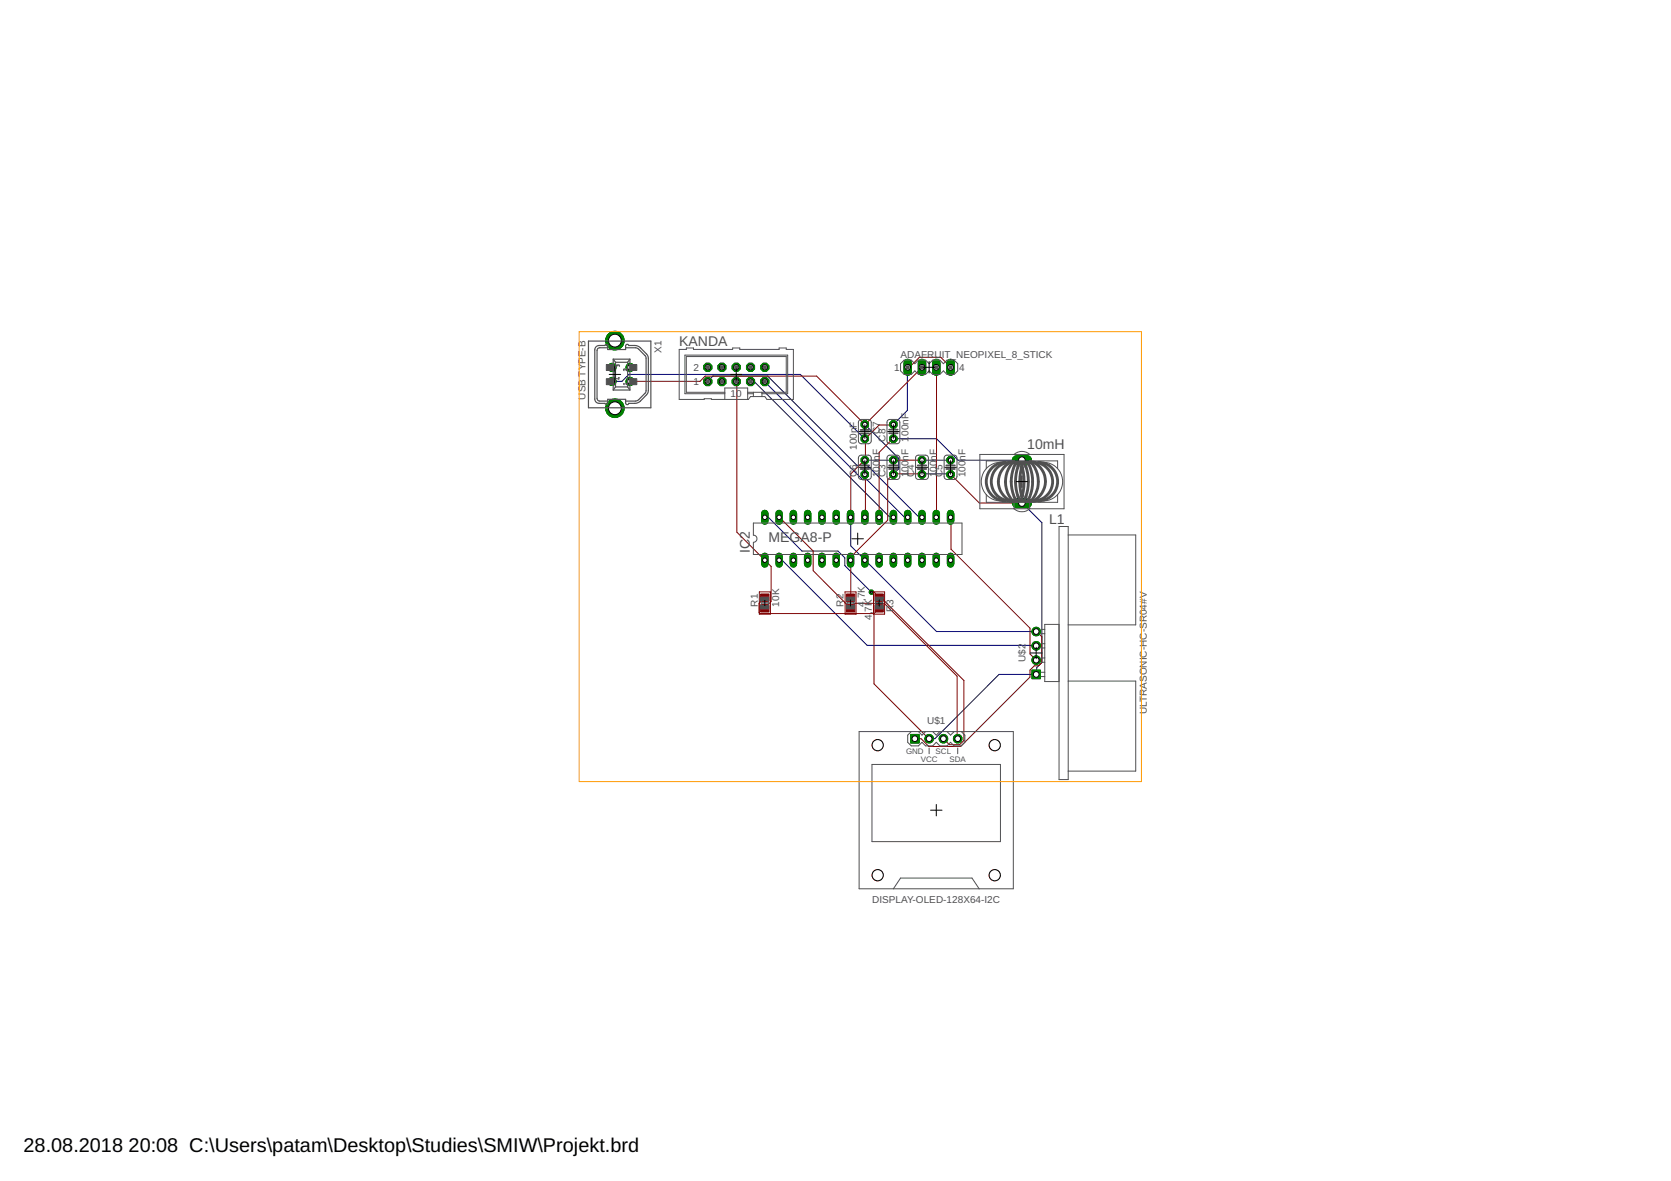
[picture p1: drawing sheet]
<svg xmlns="http://www.w3.org/2000/svg" width="297mm" height="210mm" viewBox="0 0 297 210" stroke-linecap="round" stroke-linejoin="round" font-family="sans-serif">
<defs><g id="words">
<g font-size="3.5">
<text x="4.2" y="204.7">28.08.2018</text>
<text x="22.9" y="204.7">20:08 C:\Users\patam\Desktop\Studies\SMIW\Projekt.brd</text>
</g>
<g font-size="2.5" fill="#505050">
<text x="120.7" y="61.5">KANDA</text>
<text x="182.6" y="79.8">10mH</text>
<text x="186.5" y="93.1">L1</text>
<text x="133.3" y="98.3" transform="rotate(-90 133.3 98.3)">IC2</text>
<text x="136.6" y="96.4">MEGA8-P</text>
</g>
<g font-size="1.8" fill="#505050">
<text x="117.6" y="62.7" transform="rotate(-90 117.6 62.7)">X1</text>
<text x="123.3" y="65.9">2</text>
<text x="158.9" y="65.9">1</text>
<text x="160.1" y="63.6">ADAFRUIT_NEOPIXEL_8_STICK</text>
<text x="170.5" y="65.9">4</text>
<text x="104.1" y="71" transform="rotate(-90 104.1 71)">USB TYPE-B</text>
<text x="123.3" y="68.5">1</text>
<text x="129.9" y="70.6">10</text>
<text x="156.4" y="77.2" transform="rotate(-90 156.4 77.2)">C7</text>
<text x="161.5" y="77.5" transform="rotate(-90 161.5 77.5)">00nF</text>
<text x="152.3" y="80" transform="rotate(-90 152.3 80)">100nF</text>
<text x="157.4" y="78.5" transform="rotate(-90 157.4 78.5)">C8</text>
<text x="161.5" y="83.8" transform="rotate(-90 161.5 83.8)">00nF</text>
<text x="161.5" y="78.5" transform="rotate(-90 161.5 78.5)">1</text>
<text x="166.6" y="83.8" transform="rotate(-90 166.6 83.8)">00nF</text>
<text x="152.3" y="84.8" transform="rotate(-90 152.3 84.8)">C6</text>
<text x="156.4" y="84.8" transform="rotate(-90 156.4 84.8)">100nF</text>
<text x="157.4" y="84.8" transform="rotate(-90 157.4 84.8)">C3</text>
<text x="161.5" y="84.8" transform="rotate(-90 161.5 84.8)">1</text>
<text x="162.5" y="84.8" transform="rotate(-90 162.5 84.8)">C4</text>
<text x="166.6" y="84.8" transform="rotate(-90 166.6 84.8)">1</text>
<text x="167.6" y="84.8" transform="rotate(-90 167.6 84.8)">C5</text>
<text x="171.6" y="84.8" transform="rotate(-90 171.6 84.8)">100nF</text>
<text x="134.7" y="107.8" transform="rotate(-90 134.7 107.8)">R1</text>
<text x="138.5" y="107.8" transform="rotate(-90 138.5 107.8)">10K</text>
<text x="149.9" y="107.8" transform="rotate(-90 149.9 107.8)">R2</text>
<text x="153.7" y="107.8" transform="rotate(-90 153.7 107.8)">4</text>
<text x="153.7" y="106.8" transform="rotate(-90 153.7 106.8)">,7K</text>
<text x="155" y="110.2" transform="rotate(-90 155 110.2)">4,</text>
<text x="155" y="108.7" transform="rotate(-90 155 108.7)">7K</text>
<text x="158.8" y="108.8" transform="rotate(-90 158.8 108.8)">R3</text>
<text x="182.3" y="117.7" transform="rotate(-90 182.3 117.7)">U$2</text>
<text x="164.8" y="128.8">U$1</text>
<text x="203.9" y="126.9" transform="rotate(-90 203.9 126.9)">ULTRASONIC-HC-SR04#V</text>
<text x="155.1" y="160.5">DISPLAY-OLED-128X64-I2C</text>
</g>
<g font-size="1.4" fill="#505050">
<text x="161.1" y="134.1">GND</text>
<text x="163.7" y="135.4">VCC</text>
<text x="166.3" y="134.1">SCL</text>
<text x="168.8" y="135.4">SDA</text>
</g>
</g></defs>
<g fill="none" stroke="#000080" stroke-width=".18">
<path d="M108.8 67.8h1.8l1.2-1.3h30.5l11.4 11.5M125.8 67.8l.9-1h9.8l15.8 15.9h1.8l9.2 9.1h.6v.1M133.4 67.8v.1h.8l23.9 23.9h.6l.1 .1M136 67.8l17.4 17.5h.7l6.6 6.5h.6l.1 .1M153.7 75.4l6.1 6.1v1.8l-1 1M158.8 78h7.7l3.8 3.8h11.4M161.4 65.3l-.1 7.6-2.5 2.5M136 91.9l.6 .1 6 5.9h6.3l1.3 1.2v1.4l4.7 4.7M138.5 99.6h.6l15 15.1 30.1 .1M151.2 91.9v5.1l15.3 15.2h17.7M153.7 81.8h5.1M163.9 81.8h5.1"/>
<path d="M163.9 84.3v-.1h5l.1 .1M181.7 89.4l3.5 3.5v24.9l-.9 .9v1.2h-6.7l-11.4 11.4h-1"/>
</g>
<path d="M161.4 64.5v1.5" fill="none" stroke="#008000" stroke-width="1.5"/>
<circle cx="161.4" cy="65.3" r=".51" fill="#fff" stroke="#000" stroke-width=".18"/>
<path d="M163.9 64.5v1.5" fill="none" stroke="#008000" stroke-width="1.5"/>
<circle cx="163.9" cy="65.3" r=".51" fill="#fff" stroke="#000" stroke-width=".18"/>
<path d="M166.4 64.5v1.5" fill="none" stroke="#008000" stroke-width="1.5"/>
<circle cx="166.4" cy="65.3" r=".51" fill="#fff" stroke="#000" stroke-width=".18"/>
<path d="M169 64.5v1.5" fill="none" stroke="#008000" stroke-width="1.5"/>
<circle cx="169" cy="65.3" r=".51" fill="#fff" stroke="#000" stroke-width=".18"/>
<circle cx="158.8" cy="84.3" r=".71" fill="#008000" stroke="#008000" stroke-width=".18"/>
<circle cx="158.8" cy="84.3" r=".4" fill="#fff" stroke="#000" stroke-width=".18"/>
<circle cx="158.8" cy="81.8" r=".71" fill="#008000" stroke="#008000" stroke-width=".18"/>
<circle cx="158.8" cy="81.8" r=".4" fill="#fff" stroke="#000" stroke-width=".18"/>
<circle cx="163.9" cy="84.3" r=".71" fill="#008000" stroke="#008000" stroke-width=".18"/>
<circle cx="163.9" cy="84.3" r=".4" fill="#fff" stroke="#000" stroke-width=".18"/>
<circle cx="163.9" cy="81.8" r=".71" fill="#008000" stroke="#008000" stroke-width=".18"/>
<circle cx="163.9" cy="81.8" r=".4" fill="#fff" stroke="#000" stroke-width=".18"/>
<circle cx="169" cy="84.3" r=".71" fill="#008000" stroke="#008000" stroke-width=".18"/>
<circle cx="169" cy="84.3" r=".4" fill="#fff" stroke="#000" stroke-width=".18"/>
<circle cx="169" cy="81.8" r=".71" fill="#008000" stroke="#008000" stroke-width=".18"/>
<circle cx="169" cy="81.8" r=".4" fill="#fff" stroke="#000" stroke-width=".18"/>
<circle cx="153.7" cy="84.3" r=".71" fill="#008000" stroke="#008000" stroke-width=".18"/>
<circle cx="153.7" cy="84.3" r=".4" fill="#fff" stroke="#000" stroke-width=".18"/>
<circle cx="153.7" cy="81.8" r=".71" fill="#008000" stroke="#008000" stroke-width=".18"/>
<circle cx="153.7" cy="81.8" r=".4" fill="#fff" stroke="#000" stroke-width=".18"/>
<circle cx="153.7" cy="75.4" r=".71" fill="#008000" stroke="#008000" stroke-width=".18"/>
<circle cx="153.7" cy="75.4" r=".4" fill="#fff" stroke="#000" stroke-width=".18"/>
<circle cx="153.7" cy="78" r=".71" fill="#008000" stroke="#008000" stroke-width=".18"/>
<circle cx="153.7" cy="78" r=".4" fill="#fff" stroke="#000" stroke-width=".18"/>
<circle cx="158.8" cy="78" r=".71" fill="#008000" stroke="#008000" stroke-width=".18"/>
<circle cx="158.8" cy="78" r=".4" fill="#fff" stroke="#000" stroke-width=".18"/>
<circle cx="158.8" cy="75.4" r=".71" fill="#008000" stroke="#008000" stroke-width=".18"/>
<circle cx="158.8" cy="75.4" r=".4" fill="#fff" stroke="#000" stroke-width=".18"/>
<path d="M136 98.9v1.3" fill="none" stroke="#008000" stroke-width="1.3"/>
<circle cx="136" cy="99.6" r=".4" fill="#fff" stroke="#000" stroke-width=".18"/>
<path d="M138.5 98.9v1.3" fill="none" stroke="#008000" stroke-width="1.3"/>
<circle cx="138.5" cy="99.6" r=".4" fill="#fff" stroke="#000" stroke-width=".18"/>
<path d="M141 98.9v1.3" fill="none" stroke="#008000" stroke-width="1.3"/>
<circle cx="141" cy="99.6" r=".4" fill="#fff" stroke="#000" stroke-width=".18"/>
<path d="M143.6 98.9v1.3" fill="none" stroke="#008000" stroke-width="1.3"/>
<circle cx="143.6" cy="99.6" r=".4" fill="#fff" stroke="#000" stroke-width=".18"/>
<path d="M146.1 98.9v1.3" fill="none" stroke="#008000" stroke-width="1.3"/>
<circle cx="146.1" cy="99.6" r=".4" fill="#fff" stroke="#000" stroke-width=".18"/>
<path d="M148.7 98.9v1.3" fill="none" stroke="#008000" stroke-width="1.3"/>
<circle cx="148.7" cy="99.6" r=".4" fill="#fff" stroke="#000" stroke-width=".18"/>
<path d="M151.2 98.9v1.3" fill="none" stroke="#008000" stroke-width="1.3"/>
<circle cx="151.2" cy="99.6" r=".4" fill="#fff" stroke="#000" stroke-width=".18"/>
<path d="M153.7 98.9v1.3" fill="none" stroke="#008000" stroke-width="1.3"/>
<circle cx="153.7" cy="99.6" r=".4" fill="#fff" stroke="#000" stroke-width=".18"/>
<path d="M156.3 98.9v1.3" fill="none" stroke="#008000" stroke-width="1.3"/>
<circle cx="156.3" cy="99.6" r=".4" fill="#fff" stroke="#000" stroke-width=".18"/>
<path d="M158.8 98.9v1.3" fill="none" stroke="#008000" stroke-width="1.3"/>
<circle cx="158.8" cy="99.6" r=".4" fill="#fff" stroke="#000" stroke-width=".18"/>
<path d="M161.4 98.9v1.3" fill="none" stroke="#008000" stroke-width="1.3"/>
<circle cx="161.4" cy="99.6" r=".4" fill="#fff" stroke="#000" stroke-width=".18"/>
<path d="M163.9 98.9v1.3" fill="none" stroke="#008000" stroke-width="1.3"/>
<circle cx="163.9" cy="99.6" r=".4" fill="#fff" stroke="#000" stroke-width=".18"/>
<path d="M166.4 98.9v1.3" fill="none" stroke="#008000" stroke-width="1.3"/>
<circle cx="166.4" cy="99.6" r=".4" fill="#fff" stroke="#000" stroke-width=".18"/>
<path d="M169 98.9v1.3" fill="none" stroke="#008000" stroke-width="1.3"/>
<circle cx="169" cy="99.6" r=".4" fill="#fff" stroke="#000" stroke-width=".18"/>
<path d="M169 91.3v1.3" fill="none" stroke="#008000" stroke-width="1.3"/>
<circle cx="169" cy="91.9" r=".4" fill="#fff" stroke="#000" stroke-width=".18"/>
<path d="M166.4 91.3v1.3" fill="none" stroke="#008000" stroke-width="1.3"/>
<circle cx="166.4" cy="91.9" r=".4" fill="#fff" stroke="#000" stroke-width=".18"/>
<path d="M163.9 91.3v1.3" fill="none" stroke="#008000" stroke-width="1.3"/>
<circle cx="163.9" cy="91.9" r=".4" fill="#fff" stroke="#000" stroke-width=".18"/>
<path d="M161.4 91.3v1.3" fill="none" stroke="#008000" stroke-width="1.3"/>
<circle cx="161.4" cy="91.9" r=".4" fill="#fff" stroke="#000" stroke-width=".18"/>
<path d="M158.8 91.3v1.3" fill="none" stroke="#008000" stroke-width="1.3"/>
<circle cx="158.8" cy="91.9" r=".4" fill="#fff" stroke="#000" stroke-width=".18"/>
<path d="M156.3 91.3v1.3" fill="none" stroke="#008000" stroke-width="1.3"/>
<circle cx="156.3" cy="91.9" r=".4" fill="#fff" stroke="#000" stroke-width=".18"/>
<path d="M153.7 91.3v1.3" fill="none" stroke="#008000" stroke-width="1.3"/>
<circle cx="153.7" cy="91.9" r=".4" fill="#fff" stroke="#000" stroke-width=".18"/>
<path d="M151.2 91.3v1.3" fill="none" stroke="#008000" stroke-width="1.3"/>
<circle cx="151.2" cy="91.9" r=".4" fill="#fff" stroke="#000" stroke-width=".18"/>
<path d="M148.7 91.3v1.3" fill="none" stroke="#008000" stroke-width="1.3"/>
<circle cx="148.7" cy="91.9" r=".4" fill="#fff" stroke="#000" stroke-width=".18"/>
<path d="M146.1 91.3v1.3" fill="none" stroke="#008000" stroke-width="1.3"/>
<circle cx="146.1" cy="91.9" r=".4" fill="#fff" stroke="#000" stroke-width=".18"/>
<path d="M143.6 91.3v1.3" fill="none" stroke="#008000" stroke-width="1.3"/>
<circle cx="143.6" cy="91.9" r=".4" fill="#fff" stroke="#000" stroke-width=".18"/>
<path d="M141 91.3v1.3" fill="none" stroke="#008000" stroke-width="1.3"/>
<circle cx="141" cy="91.9" r=".4" fill="#fff" stroke="#000" stroke-width=".18"/>
<path d="M138.5 91.3v1.3" fill="none" stroke="#008000" stroke-width="1.3"/>
<circle cx="138.5" cy="91.9" r=".4" fill="#fff" stroke="#000" stroke-width=".18"/>
<path d="M136 91.3v1.3" fill="none" stroke="#008000" stroke-width="1.3"/>
<circle cx="136" cy="91.9" r=".4" fill="#fff" stroke="#000" stroke-width=".18"/>
<path d="M180.8 89.4h1.8" fill="none" stroke="#008000" stroke-width="1.8"/>
<circle cx="181.7" cy="89.4" r=".59" fill="#fff" stroke="#000" stroke-width=".18"/>
<path d="M180.8 81.8h1.8" fill="none" stroke="#008000" stroke-width="1.8"/>
<circle cx="181.7" cy="81.8" r=".59" fill="#fff" stroke="#000" stroke-width=".18"/>
<circle cx="125.8" cy="67.8" r=".78" fill="#008000" stroke="#008000" stroke-width=".18"/>
<circle cx="125.8" cy="67.8" r=".47" fill="#fff" stroke="#000" stroke-width=".18"/>
<circle cx="125.8" cy="65.3" r=".78" fill="#008000" stroke="#008000" stroke-width=".18"/>
<circle cx="125.8" cy="65.3" r=".47" fill="#fff" stroke="#000" stroke-width=".18"/>
<circle cx="128.3" cy="67.8" r=".78" fill="#008000" stroke="#008000" stroke-width=".18"/>
<circle cx="128.3" cy="67.8" r=".47" fill="#fff" stroke="#000" stroke-width=".18"/>
<circle cx="128.3" cy="65.3" r=".78" fill="#008000" stroke="#008000" stroke-width=".18"/>
<circle cx="128.3" cy="65.3" r=".47" fill="#fff" stroke="#000" stroke-width=".18"/>
<circle cx="130.9" cy="67.8" r=".78" fill="#008000" stroke="#008000" stroke-width=".18"/>
<circle cx="130.9" cy="67.8" r=".47" fill="#fff" stroke="#000" stroke-width=".18"/>
<circle cx="130.9" cy="65.3" r=".78" fill="#008000" stroke="#008000" stroke-width=".18"/>
<circle cx="130.9" cy="65.3" r=".47" fill="#fff" stroke="#000" stroke-width=".18"/>
<circle cx="133.4" cy="67.8" r=".78" fill="#008000" stroke="#008000" stroke-width=".18"/>
<circle cx="133.4" cy="67.8" r=".47" fill="#fff" stroke="#000" stroke-width=".18"/>
<circle cx="133.4" cy="65.3" r=".78" fill="#008000" stroke="#008000" stroke-width=".18"/>
<circle cx="133.4" cy="65.3" r=".47" fill="#fff" stroke="#000" stroke-width=".18"/>
<circle cx="136" cy="67.8" r=".78" fill="#008000" stroke="#008000" stroke-width=".18"/>
<circle cx="136" cy="67.8" r=".47" fill="#fff" stroke="#000" stroke-width=".18"/>
<circle cx="136" cy="65.3" r=".78" fill="#008000" stroke="#008000" stroke-width=".18"/>
<circle cx="136" cy="65.3" r=".47" fill="#fff" stroke="#000" stroke-width=".18"/>
<path d="M161.9 130.5h1.5v1.6h-1.5z" fill="#008000" stroke="#008000" stroke-width=".18"/>
<circle cx="162.6" cy="131.3" r=".51" fill="#fff" stroke="#000" stroke-width=".18"/>
<circle cx="165.2" cy="131.3" r=".76" fill="#008000" stroke="#008000" stroke-width=".18"/>
<circle cx="165.2" cy="131.3" r=".51" fill="#fff" stroke="#000" stroke-width=".18"/>
<circle cx="167.7" cy="131.3" r=".76" fill="#008000" stroke="#008000" stroke-width=".18"/>
<circle cx="167.7" cy="131.3" r=".51" fill="#fff" stroke="#000" stroke-width=".18"/>
<circle cx="170.2" cy="131.3" r=".76" fill="#008000" stroke="#008000" stroke-width=".18"/>
<circle cx="170.2" cy="131.3" r=".51" fill="#fff" stroke="#000" stroke-width=".18"/>
<path d="M183.4 119.1h1.6v1.5h-1.6z" fill="#008000" stroke="#008000" stroke-width=".18"/>
<circle cx="184.2" cy="119.9" r=".51" fill="#fff" stroke="#000" stroke-width=".18"/>
<circle cx="184.2" cy="117.3" r=".76" fill="#008000" stroke="#008000" stroke-width=".18"/>
<circle cx="184.2" cy="117.3" r=".51" fill="#fff" stroke="#000" stroke-width=".18"/>
<circle cx="184.2" cy="114.8" r=".76" fill="#008000" stroke="#008000" stroke-width=".18"/>
<circle cx="184.2" cy="114.8" r=".51" fill="#fff" stroke="#000" stroke-width=".18"/>
<circle cx="184.2" cy="112.2" r=".76" fill="#008000" stroke="#008000" stroke-width=".18"/>
<circle cx="184.2" cy="112.2" r=".51" fill="#fff" stroke="#000" stroke-width=".18"/>
<circle cx="112" cy="67.8" r=".72" fill="#008000" stroke="#008000" stroke-width=".18"/>
<circle cx="112" cy="67.8" r=".44" fill="#fff" stroke="#000" stroke-width=".18"/>
<circle cx="112" cy="65.3" r=".72" fill="#008000" stroke="#008000" stroke-width=".18"/>
<circle cx="112" cy="65.3" r=".44" fill="#fff" stroke="#000" stroke-width=".18"/>
<circle cx="108.8" cy="65.3" r=".72" fill="#008000" stroke="#008000" stroke-width=".18"/>
<circle cx="108.8" cy="65.3" r=".44" fill="#fff" stroke="#000" stroke-width=".18"/>
<circle cx="108.8" cy="67.8" r=".72" fill="#008000" stroke="#008000" stroke-width=".18"/>
<circle cx="108.8" cy="67.8" r=".44" fill="#fff" stroke="#000" stroke-width=".18"/>
<circle cx="109.3" cy="60.5" r="1.65" fill="#008000" stroke="#008000" stroke-width=".18"/>
<circle cx="109.3" cy="60.5" r="1.14" fill="#fff" stroke="#000" stroke-width=".18"/>
<circle cx="109.3" cy="72.6" r="1.65" fill="#008000" stroke="#008000" stroke-width=".18"/>
<circle cx="109.3" cy="72.6" r="1.14" fill="#fff" stroke="#000" stroke-width=".18"/>
<circle cx="154.9" cy="105.2" r=".38" fill="#008000" stroke="#008000" stroke-width=".18"/>
<circle cx="154.9" cy="105.2" r=".17" fill="#fff" stroke="#000" stroke-width=".18"/>
<g fill="#800000" stroke="#800000" stroke-width=".18">
<path d="M135.2 107.5h1.5v1.3h-1.5z"/>
<path d="M135.2 105.6h1.5v1.3h-1.5z"/>
<path d="M150.5 107.5h1.4v1.3h-1.4z"/>
<path d="M150.5 105.6h1.4v1.3h-1.4z"/>
<path d="M155.5 105.6h1.5v1.3h-1.5z"/>
<path d="M155.5 107.5h1.5v1.3h-1.5z"/>
</g>
<g fill="none" stroke="#800000" stroke-width=".18">
<path d="M130.9 67.8l.1 .1v26.7l6.1 6.1v6.2l-1.1 1.2M153.7 78h.1M153.8 78v3.8h-.1l-2.5 2.4v7.7M158.8 75.4l-.1 .1h-2.4l-2.5 2.5M158.8 78l-2.5 2.4v11.5M161.4 65.3l.4-.1 1.6-1.7h3.8l1.8 1.8M163.9 65.3l-10.2 10.1-8.5-8.6h-19.9l-.9 1h-12.4M166.4 65.3v26.6M138.5 91.9l6 6v3.5l6.7 6.7 .8-.9h5.2l12.9 13v11.1h.1M153.7 84.3l.1 .1v7.4l-.1 .1M158.8 81.8h5.1M163.9 84.3v-.1h-5l-1.1 1.1v7.2l-6.6 6.5v7.2"/>
<path d="M169 91.9l.1 5.7 14 14.1v4.5l1.1 1.1M169 84.3l5.1 5.1h7.6M136 106.2l-1.1 1v1.7l.2 .2h20.3M154.9 105.2h.5l.9 1v.1h.4l14.6 14.6v10.7l-.7 .8h-1.8l-1.1-1.1M155.4 109.1v12.4l9.8 9.8M156.3 108.1l-.9 1M156.3 108.1h.1M184.2 112.2l1 1v4.6l-.6 .5h-.7l-.8 .8v1.2l-12.3 12.4h-5.7l-1.4-1.4h-1.1"/>
</g>
<path d="M161.4 64.5v1.5" fill="none" stroke="#008000" stroke-width="1.5"/>
<circle cx="161.4" cy="65.3" r=".51" fill="#fff" stroke="#000" stroke-width=".18"/>
<path d="M163.9 64.5v1.5" fill="none" stroke="#008000" stroke-width="1.5"/>
<circle cx="163.9" cy="65.3" r=".51" fill="#fff" stroke="#000" stroke-width=".18"/>
<path d="M166.4 64.5v1.5" fill="none" stroke="#008000" stroke-width="1.5"/>
<circle cx="166.4" cy="65.3" r=".51" fill="#fff" stroke="#000" stroke-width=".18"/>
<path d="M169 64.5v1.5" fill="none" stroke="#008000" stroke-width="1.5"/>
<circle cx="169" cy="65.3" r=".51" fill="#fff" stroke="#000" stroke-width=".18"/>
<circle cx="158.8" cy="84.3" r=".71" fill="#008000" stroke="#008000" stroke-width=".18"/>
<circle cx="158.8" cy="84.3" r=".4" fill="#fff" stroke="#000" stroke-width=".18"/>
<circle cx="158.8" cy="81.8" r=".71" fill="#008000" stroke="#008000" stroke-width=".18"/>
<circle cx="158.8" cy="81.8" r=".4" fill="#fff" stroke="#000" stroke-width=".18"/>
<circle cx="163.9" cy="84.3" r=".71" fill="#008000" stroke="#008000" stroke-width=".18"/>
<circle cx="163.9" cy="84.3" r=".4" fill="#fff" stroke="#000" stroke-width=".18"/>
<circle cx="163.9" cy="81.8" r=".71" fill="#008000" stroke="#008000" stroke-width=".18"/>
<circle cx="163.9" cy="81.8" r=".4" fill="#fff" stroke="#000" stroke-width=".18"/>
<circle cx="169" cy="84.3" r=".71" fill="#008000" stroke="#008000" stroke-width=".18"/>
<circle cx="169" cy="84.3" r=".4" fill="#fff" stroke="#000" stroke-width=".18"/>
<circle cx="169" cy="81.8" r=".71" fill="#008000" stroke="#008000" stroke-width=".18"/>
<circle cx="169" cy="81.8" r=".4" fill="#fff" stroke="#000" stroke-width=".18"/>
<circle cx="153.7" cy="84.3" r=".71" fill="#008000" stroke="#008000" stroke-width=".18"/>
<circle cx="153.7" cy="84.3" r=".4" fill="#fff" stroke="#000" stroke-width=".18"/>
<circle cx="153.7" cy="81.8" r=".71" fill="#008000" stroke="#008000" stroke-width=".18"/>
<circle cx="153.7" cy="81.8" r=".4" fill="#fff" stroke="#000" stroke-width=".18"/>
<circle cx="153.7" cy="75.4" r=".71" fill="#008000" stroke="#008000" stroke-width=".18"/>
<circle cx="153.7" cy="75.4" r=".4" fill="#fff" stroke="#000" stroke-width=".18"/>
<circle cx="153.7" cy="78" r=".71" fill="#008000" stroke="#008000" stroke-width=".18"/>
<circle cx="153.7" cy="78" r=".4" fill="#fff" stroke="#000" stroke-width=".18"/>
<circle cx="158.8" cy="78" r=".71" fill="#008000" stroke="#008000" stroke-width=".18"/>
<circle cx="158.8" cy="78" r=".4" fill="#fff" stroke="#000" stroke-width=".18"/>
<circle cx="158.8" cy="75.4" r=".71" fill="#008000" stroke="#008000" stroke-width=".18"/>
<circle cx="158.8" cy="75.4" r=".4" fill="#fff" stroke="#000" stroke-width=".18"/>
<path d="M136 98.9v1.3" fill="none" stroke="#008000" stroke-width="1.3"/>
<circle cx="136" cy="99.6" r=".4" fill="#fff" stroke="#000" stroke-width=".18"/>
<path d="M138.5 98.9v1.3" fill="none" stroke="#008000" stroke-width="1.3"/>
<circle cx="138.5" cy="99.6" r=".4" fill="#fff" stroke="#000" stroke-width=".18"/>
<path d="M141 98.9v1.3" fill="none" stroke="#008000" stroke-width="1.3"/>
<circle cx="141" cy="99.6" r=".4" fill="#fff" stroke="#000" stroke-width=".18"/>
<path d="M143.6 98.9v1.3" fill="none" stroke="#008000" stroke-width="1.3"/>
<circle cx="143.6" cy="99.6" r=".4" fill="#fff" stroke="#000" stroke-width=".18"/>
<path d="M146.1 98.9v1.3" fill="none" stroke="#008000" stroke-width="1.3"/>
<circle cx="146.1" cy="99.6" r=".4" fill="#fff" stroke="#000" stroke-width=".18"/>
<path d="M148.7 98.9v1.3" fill="none" stroke="#008000" stroke-width="1.3"/>
<circle cx="148.7" cy="99.6" r=".4" fill="#fff" stroke="#000" stroke-width=".18"/>
<path d="M151.2 98.9v1.3" fill="none" stroke="#008000" stroke-width="1.3"/>
<circle cx="151.2" cy="99.6" r=".4" fill="#fff" stroke="#000" stroke-width=".18"/>
<path d="M153.7 98.9v1.3" fill="none" stroke="#008000" stroke-width="1.3"/>
<circle cx="153.7" cy="99.6" r=".4" fill="#fff" stroke="#000" stroke-width=".18"/>
<path d="M156.3 98.9v1.3" fill="none" stroke="#008000" stroke-width="1.3"/>
<circle cx="156.3" cy="99.6" r=".4" fill="#fff" stroke="#000" stroke-width=".18"/>
<path d="M158.8 98.9v1.3" fill="none" stroke="#008000" stroke-width="1.3"/>
<circle cx="158.8" cy="99.6" r=".4" fill="#fff" stroke="#000" stroke-width=".18"/>
<path d="M161.4 98.9v1.3" fill="none" stroke="#008000" stroke-width="1.3"/>
<circle cx="161.4" cy="99.6" r=".4" fill="#fff" stroke="#000" stroke-width=".18"/>
<path d="M163.9 98.9v1.3" fill="none" stroke="#008000" stroke-width="1.3"/>
<circle cx="163.9" cy="99.6" r=".4" fill="#fff" stroke="#000" stroke-width=".18"/>
<path d="M166.4 98.9v1.3" fill="none" stroke="#008000" stroke-width="1.3"/>
<circle cx="166.4" cy="99.6" r=".4" fill="#fff" stroke="#000" stroke-width=".18"/>
<path d="M169 98.9v1.3" fill="none" stroke="#008000" stroke-width="1.3"/>
<circle cx="169" cy="99.6" r=".4" fill="#fff" stroke="#000" stroke-width=".18"/>
<path d="M169 91.3v1.3" fill="none" stroke="#008000" stroke-width="1.3"/>
<circle cx="169" cy="91.9" r=".4" fill="#fff" stroke="#000" stroke-width=".18"/>
<path d="M166.4 91.3v1.3" fill="none" stroke="#008000" stroke-width="1.3"/>
<circle cx="166.4" cy="91.9" r=".4" fill="#fff" stroke="#000" stroke-width=".18"/>
<path d="M163.9 91.3v1.3" fill="none" stroke="#008000" stroke-width="1.3"/>
<circle cx="163.9" cy="91.9" r=".4" fill="#fff" stroke="#000" stroke-width=".18"/>
<path d="M161.4 91.3v1.3" fill="none" stroke="#008000" stroke-width="1.3"/>
<circle cx="161.4" cy="91.9" r=".4" fill="#fff" stroke="#000" stroke-width=".18"/>
<path d="M158.8 91.3v1.3" fill="none" stroke="#008000" stroke-width="1.3"/>
<circle cx="158.8" cy="91.9" r=".4" fill="#fff" stroke="#000" stroke-width=".18"/>
<path d="M156.3 91.3v1.3" fill="none" stroke="#008000" stroke-width="1.3"/>
<circle cx="156.3" cy="91.9" r=".4" fill="#fff" stroke="#000" stroke-width=".18"/>
<path d="M153.7 91.3v1.3" fill="none" stroke="#008000" stroke-width="1.3"/>
<circle cx="153.7" cy="91.9" r=".4" fill="#fff" stroke="#000" stroke-width=".18"/>
<path d="M151.2 91.3v1.3" fill="none" stroke="#008000" stroke-width="1.3"/>
<circle cx="151.2" cy="91.9" r=".4" fill="#fff" stroke="#000" stroke-width=".18"/>
<path d="M148.7 91.3v1.3" fill="none" stroke="#008000" stroke-width="1.3"/>
<circle cx="148.7" cy="91.9" r=".4" fill="#fff" stroke="#000" stroke-width=".18"/>
<path d="M146.1 91.3v1.3" fill="none" stroke="#008000" stroke-width="1.3"/>
<circle cx="146.1" cy="91.9" r=".4" fill="#fff" stroke="#000" stroke-width=".18"/>
<path d="M143.6 91.3v1.3" fill="none" stroke="#008000" stroke-width="1.3"/>
<circle cx="143.6" cy="91.9" r=".4" fill="#fff" stroke="#000" stroke-width=".18"/>
<path d="M141 91.3v1.3" fill="none" stroke="#008000" stroke-width="1.3"/>
<circle cx="141" cy="91.9" r=".4" fill="#fff" stroke="#000" stroke-width=".18"/>
<path d="M138.5 91.3v1.3" fill="none" stroke="#008000" stroke-width="1.3"/>
<circle cx="138.5" cy="91.9" r=".4" fill="#fff" stroke="#000" stroke-width=".18"/>
<path d="M136 91.3v1.3" fill="none" stroke="#008000" stroke-width="1.3"/>
<circle cx="136" cy="91.9" r=".4" fill="#fff" stroke="#000" stroke-width=".18"/>
<path d="M180.8 89.4h1.8" fill="none" stroke="#008000" stroke-width="1.8"/>
<circle cx="181.7" cy="89.4" r=".59" fill="#fff" stroke="#000" stroke-width=".18"/>
<path d="M180.8 81.8h1.8" fill="none" stroke="#008000" stroke-width="1.8"/>
<circle cx="181.7" cy="81.8" r=".59" fill="#fff" stroke="#000" stroke-width=".18"/>
<circle cx="125.8" cy="67.8" r=".78" fill="#008000" stroke="#008000" stroke-width=".18"/>
<circle cx="125.8" cy="67.8" r=".47" fill="#fff" stroke="#000" stroke-width=".18"/>
<circle cx="125.8" cy="65.3" r=".78" fill="#008000" stroke="#008000" stroke-width=".18"/>
<circle cx="125.8" cy="65.3" r=".47" fill="#fff" stroke="#000" stroke-width=".18"/>
<circle cx="128.3" cy="67.8" r=".78" fill="#008000" stroke="#008000" stroke-width=".18"/>
<circle cx="128.3" cy="67.8" r=".47" fill="#fff" stroke="#000" stroke-width=".18"/>
<circle cx="128.3" cy="65.3" r=".78" fill="#008000" stroke="#008000" stroke-width=".18"/>
<circle cx="128.3" cy="65.3" r=".47" fill="#fff" stroke="#000" stroke-width=".18"/>
<circle cx="130.9" cy="67.8" r=".78" fill="#008000" stroke="#008000" stroke-width=".18"/>
<circle cx="130.9" cy="67.8" r=".47" fill="#fff" stroke="#000" stroke-width=".18"/>
<circle cx="130.9" cy="65.3" r=".78" fill="#008000" stroke="#008000" stroke-width=".18"/>
<circle cx="130.9" cy="65.3" r=".47" fill="#fff" stroke="#000" stroke-width=".18"/>
<circle cx="133.4" cy="67.8" r=".78" fill="#008000" stroke="#008000" stroke-width=".18"/>
<circle cx="133.4" cy="67.8" r=".47" fill="#fff" stroke="#000" stroke-width=".18"/>
<circle cx="133.4" cy="65.3" r=".78" fill="#008000" stroke="#008000" stroke-width=".18"/>
<circle cx="133.4" cy="65.3" r=".47" fill="#fff" stroke="#000" stroke-width=".18"/>
<circle cx="136" cy="67.8" r=".78" fill="#008000" stroke="#008000" stroke-width=".18"/>
<circle cx="136" cy="67.8" r=".47" fill="#fff" stroke="#000" stroke-width=".18"/>
<circle cx="136" cy="65.3" r=".78" fill="#008000" stroke="#008000" stroke-width=".18"/>
<circle cx="136" cy="65.3" r=".47" fill="#fff" stroke="#000" stroke-width=".18"/>
<path d="M161.9 130.5h1.5v1.6h-1.5z" fill="#008000" stroke="#008000" stroke-width=".18"/>
<circle cx="162.6" cy="131.3" r=".51" fill="#fff" stroke="#000" stroke-width=".18"/>
<circle cx="165.2" cy="131.3" r=".76" fill="#008000" stroke="#008000" stroke-width=".18"/>
<circle cx="165.2" cy="131.3" r=".51" fill="#fff" stroke="#000" stroke-width=".18"/>
<circle cx="167.7" cy="131.3" r=".76" fill="#008000" stroke="#008000" stroke-width=".18"/>
<circle cx="167.7" cy="131.3" r=".51" fill="#fff" stroke="#000" stroke-width=".18"/>
<circle cx="170.2" cy="131.3" r=".76" fill="#008000" stroke="#008000" stroke-width=".18"/>
<circle cx="170.2" cy="131.3" r=".51" fill="#fff" stroke="#000" stroke-width=".18"/>
<path d="M183.4 119.1h1.6v1.5h-1.6z" fill="#008000" stroke="#008000" stroke-width=".18"/>
<circle cx="184.2" cy="119.9" r=".51" fill="#fff" stroke="#000" stroke-width=".18"/>
<circle cx="184.2" cy="117.3" r=".76" fill="#008000" stroke="#008000" stroke-width=".18"/>
<circle cx="184.2" cy="117.3" r=".51" fill="#fff" stroke="#000" stroke-width=".18"/>
<circle cx="184.2" cy="114.8" r=".76" fill="#008000" stroke="#008000" stroke-width=".18"/>
<circle cx="184.2" cy="114.8" r=".51" fill="#fff" stroke="#000" stroke-width=".18"/>
<circle cx="184.2" cy="112.2" r=".76" fill="#008000" stroke="#008000" stroke-width=".18"/>
<circle cx="184.2" cy="112.2" r=".51" fill="#fff" stroke="#000" stroke-width=".18"/>
<circle cx="112" cy="67.8" r=".72" fill="#008000" stroke="#008000" stroke-width=".18"/>
<circle cx="112" cy="67.8" r=".44" fill="#fff" stroke="#000" stroke-width=".18"/>
<circle cx="112" cy="65.3" r=".72" fill="#008000" stroke="#008000" stroke-width=".18"/>
<circle cx="112" cy="65.3" r=".44" fill="#fff" stroke="#000" stroke-width=".18"/>
<circle cx="108.8" cy="65.3" r=".72" fill="#008000" stroke="#008000" stroke-width=".18"/>
<circle cx="108.8" cy="65.3" r=".44" fill="#fff" stroke="#000" stroke-width=".18"/>
<circle cx="108.8" cy="67.8" r=".72" fill="#008000" stroke="#008000" stroke-width=".18"/>
<circle cx="108.8" cy="67.8" r=".44" fill="#fff" stroke="#000" stroke-width=".18"/>
<circle cx="109.3" cy="60.5" r="1.65" fill="#008000" stroke="#008000" stroke-width=".18"/>
<circle cx="109.3" cy="60.5" r="1.14" fill="#fff" stroke="#000" stroke-width=".18"/>
<circle cx="109.3" cy="72.6" r="1.65" fill="#008000" stroke="#008000" stroke-width=".18"/>
<circle cx="109.3" cy="72.6" r="1.14" fill="#fff" stroke="#000" stroke-width=".18"/>
<circle cx="154.9" cy="105.2" r=".38" fill="#008000" stroke="#008000" stroke-width=".18"/>
<circle cx="154.9" cy="105.2" r=".17" fill="#fff" stroke="#000" stroke-width=".18"/>
<path d="M135 105.2h1.9v4h-1.9zM150.2 105.2h2v4h-2zM155.3 105.2h1.9v4h-1.9z" fill="none" stroke="#800000" stroke-width=".18"/>
<g fill="none" stroke="#505050" stroke-width=".18">
<path d="M109.8 65l.2-.2 .1 .3M109.8 65.1l-.1-.3-.1 .3M109.9 67.2h.2M110 67.1v.3l-.4-.1M111.4 65.6v.3l-.3-.3a.16 .16 0 0 0-.3 .1 .16 .16 0 0 0 .2 .2M111.4 68.2h-.6l.2 .2M111.4 68.1v.3M120.7 62.1h1.3v-.3h1.3v.3h6.9v-.3h1.3v.3h7v-.3h1.3v.3h1.2v8.9h-4.7l-.3-.5h-2.6l-.4 .5h-6.6v-.1h-1.2v.1h-4.5zM128.8 69.7h-6.8v-6.3h17.8v6.3h-6.9M128.8 71v-2h4.1v2M128.8 70h-7v-6.9h18.2v6.9h-4.6M132.9 70h1"/>
<path d="M133.9 69.7v.8M135.4 69.7v.8M152.8 74.7l1.6-.2 .3 .2 .2 .2v3.5l-.1 .3-.3 .1h-1.5l-.4-.3v-3.4zM153.7 75.4v1M153.7 77v1M157.8 74.8l.2-.2 1.4-.1 .3 .2 .2 .2 .1 3.5-.1 .3-.3 .1-1.4 .1-.4-.2zM158.8 75.4v1M158.8 77v1M160.7 64h1.3l.6 .6 .7-.6h1.2l.7 .6 .6-.6h1.3l.6 .6 .6-.6h1.3l.6 .6v1.3l-.6 .6h-1.3l-.6-.6-.6 .6h-1.3l-.6-.6-.7 .6h-1.2l-.7-.6-.6 .6h-1.3l-.6-.6v-1.3zM133.9 93h37.1v5.6h-37.1v-2.2a.63 .63 0 0 0 .7-.6 .63 .63 0 0 0-.7-.7zM152.8 81l1.6-.1 .3 .1 .2 .2v3.5l-.1 .3-.3 .2h-1.5l-.4-.3v-3.5zM153.7 81.8v.9"/>
<path d="M153.7 83.4v.9M157.8 81.1l.2-.2h1.4l.3 .1 .2 .2 .1 3.5-.1 .3-.3 .2h-1.4l-.4-.2zM158.8 81.8v.9M158.8 83.4v.9M162.8 81.1l.3-.2h1.4l.3 .1 .2 .2v3.5l-.1 .3-.2 .2h-1.4l-.5-.2zM163.9 81.8v.9M163.9 83.4v.9M167.9 81.1l.3-.2h1.4l.3 .1 .2 .2v3.5l-.1 .3-.2 .2h-1.5l-.4-.2zM169 81.8v.9M169 83.4v.9M174.2 80.8h14.9v9.6h-14.9zM175.3 83.3v-1.4h12.7v1.4"/>
<path d="M175.3 87.9v1.4h12.7v-1.4M177.8 82.2a3.4 3.4 0 0 0-3.4 3.4 3.4 3.4 0 0 0 3.4 3.4M180.3 80.8a2.05 2.05 0 0 1 2.7 0M180.3 89.3v1.1a2.11 2.11 0 0 0 2.8 0M183 89.3v1.1M185.5 82.2a3.4 3.4 0 0 1 3.4 3.4 3.4 3.4 0 0 1-3.4 3.4M188.3 93.6h1.6v45h-1.6zM189.9 95.1h12v16h-12M135.3 106.8v.8M136.6 106.8v.8M150.6 106.8v.8M151.8 106.8v.8"/>
<path d="M155.6 106.8v.8M156.9 106.8v.8M185.1 111.9h.6M185.1 112.6h.6M185.1 114.4h.6M185.1 116.9h.6M185.1 119.5h.6M185.1 115.2h.6M185.1 117.7h.6M188.3 111h-2.6v10.1h2.6M152.7 130h27.4v28h-27.4zM155 135.9h22.8v13.7h-22.8z"/>
<path d="M162 130l-.6 .7v1.2l.6 .7h1.3l.6-.7 .6 .7h1.3l.6-.7 .7 .7h1.2l.7-.7 .6 .7h1.3l.6-.7v-1.2l-.6-.7M163.3 130l.6 .7 .6-.7M165.2 132.9v1.1M165.8 130l.6 .7 .7-.7M168.3 130l.7 .7 .6-.7M170.2 132.9v1.1M185.1 120.2h.6M189.9 121.1h12v16h-12M158.8 158l1.3-1.9h12.7l1.3 1.9"/>
</g>
<path d="M153 76.4h1.5M153 77h1.5M158.1 77h1.5M158.1 76.4h1.5M153 83.4h1.5M153 82.7h1.5M158.1 83.4h1.5M158.1 82.7h1.5M163.1 83.4h1.6M163.1 82.7h1.6M168.2 83.4h1.5M168.2 82.7h1.5" fill="none" stroke="#505050" stroke-width=".32"/>
<g fill="none" stroke="#505050" stroke-width=".51">
<path d="M178.7 82.2a3.4 3.4 0 0 0-3.4 3.4 3.4 3.4 0 0 0 3.4 3.4M179.4 82.2h4.5M179.4 89h4.5M179.6 82.2a3.4 3.4 0 0 0-3.4 3.4 3.4 3.4 0 0 0 3.4 3.4M179.7 82.1a3.8 3.8 0 0 0-2.2 3.5 3.8 3.8 0 0 0 2.3 3.5M180.2 82a5.2 5.2 0 0 0-.1 7.2M180.4 88.6l.2 .3M180.5 82.5a7.2 7.2 0 0 0 0 6.2M180.6 82.3l-.2 .3M180.9 88.1l.3 .7M181 82.8a8 8 0 0 0 0 5.5M181.1 82.4l-.2 .6"/>
<path d="M181.5 83.3l.2-.8 .1 .8M181.6 87.9l.1 .8 .1-.8M181.6 83.1a10.1 10.1 0 0 0 0 5M181.7 83.1a10.5 10.5 0 0 1 0 5M182.1 82.4l.3 .7M182.3 82.8a8.4 8.4 0 0 1 0 5.5M182.4 88.2l-.2 .6M182.7 82.3l.2 .3M182.9 82.5a7.4 7.4 0 0 1 0 6.2M182.9 88.6l-.1 .3M183.2 82.1a5.2 5.2 0 0 1 0 7.1M183.6 82.1a3.8 3.8 0 0 1 2.2 3.5 3.8 3.8 0 0 1-2.2 3.5"/>
<path d="M183.7 82.2a3.4 3.4 0 0 1 3.4 3.4 3.4 3.4 0 0 1-3.4 3.4M184.6 82.2a3.4 3.4 0 0 1 3.4 3.4 3.4 3.4 0 0 1-3.4 3.4"/>
</g>
<g fill="none" stroke="#505050" stroke-width=".21">
<path d="M104.6 60.6h11.1v11.9h-11.1zM105.9 61.7l.4-.3h1.2l.3-.2 .2 .1v.8h3.2l.1-.8 .2-.1 .3 .2a2.33 2.33 0 0 1 2 .4l1.1 1.1 .3 .5 .1 6-.4 .8-1.3 1.3a2.54 2.54 0 0 1-1.8 .2 .28 .28 0 0 1-.3 .2 .28 .28 0 0 1-.3-.3v-.6h-3.2l-.1 .8-.2 .1-.2-.2h-1a.77 .77 0 0 1-.8-.8v-8.7zM108 61.8h-1.6l-.3 .5v8.5l.2 .3 .3 .2h1.4M109 69.3h3M109 63.8h3M109 63.8l.4 .6M109 63.8v5.5M109.4 68.8h2.2M109.4 64.4h2.2M109.4 68.8l-.4 .5M109.4 64.4v4.4M111.2 61.8h1.8l.4 .1 1.4 1.4 .1 .4-.1 6.1-1.6 1.4-2 .1"/>
<path d="M111.6 68.8l.4 .5M111.6 64.4v4.4M112 63.8l-.4 .6M112 63.8v5.5"/>
</g>
<g fill="#505050" stroke="#505050" stroke-width=".18">
<path d="M163.6 65h.5v.5h-.5z"/>
<path d="M161.1 65h.5v.5h-.5z"/>
<path d="M166.2 65h.5v.5h-.5z"/>
<path d="M168.7 65h.5v.5h-.5z"/>
<path d="M135.3 106.1h1.4v.7h-1.4z"/>
<path d="M135.3 107.6h1.4v.6h-1.4z"/>
<path d="M150.5 106.1h1.4v.7h-1.4z"/>
<path d="M150.5 107.6h1.4v.6h-1.4z"/>
<path d="M155.6 107.6h1.4v.6h-1.4z"/>
<path d="M155.6 106.1h1.4v.6h-1.4z"/>
<path d="M128.1 65h.5v.5h-.5z"/>
<path d="M125.6 65h.5v.5h-.5z"/>
<path d="M130.6 65h.5v.5h-.5z"/>
<path d="M135.7 65h.5v.5h-.5z"/>
<path d="M133.2 65h.5v.5h-.5z"/>
<path d="M128.1 67.6h.5v.5h-.5z"/>
<path d="M125.6 67.6h.5v.5h-.5z"/>
<path d="M130.6 67.6h.5v.5h-.5z"/>
<path d="M135.7 67.6h.5v.5h-.5z"/>
<path d="M133.2 67.6h.5v.5h-.5z"/>
<path d="M112 64.8h1.2v1h-1.2z"/>
<path d="M112 67.3h1.2v1.1h-1.2z"/>
<path d="M107.8 64.8h1.2v1h-1.2z"/>
<path d="M107.8 67.3h1.2v1.1h-1.2z"/>
</g>
<g fill="none" stroke="#000" stroke-width=".18">
<path d="M108.3 66.5h2M109.3 65.5v2.1M129.9 66.5h2M130.9 65.5v2.1M152.7 76.7h2M153.7 75.7v2M157.8 76.7h2M158.8 75.7v2M164.1 65.3h2.1M165.2 64.3v2M151.4 95.8h2.1M152.5 94.7v2.1"/>
<path d="M152.7 83.1h2M153.7 82v2.1M157.8 83.1h2M158.8 82v2.1M162.9 83.1h2M163.9 82v2.1M168 83.1h2M169 82v2.1M180.6 85.6h2.1M181.7 84.6v2M135.5 107.2h1M136 106.7v1"/>
<path d="M150.6 107.2h1.1M151.2 106.6v1.1M155.7 107.2h1.1M156.3 106.6v1.1M183.2 116.1h2M184.2 115v2.1M165.4 144h2M166.4 143v2"/>
</g>
<g fill="none" stroke="#f90" stroke-width=".18">
<path d="M103 58.9h99.9v80h-99.9z"/>
<circle cx="156" cy="132.4" r=".99"/>
</g>
<circle cx="156" cy="132.4" r=".99" fill="#fff" stroke="#000" stroke-width=".18"/>
<circle cx="176.8" cy="132.4" r=".99" fill="none" stroke="#f90" stroke-width=".18"/>
<circle cx="176.8" cy="132.4" r=".99" fill="#fff" stroke="#000" stroke-width=".18"/>
<circle cx="176.8" cy="155.6" r=".99" fill="none" stroke="#f90" stroke-width=".18"/>
<circle cx="176.8" cy="155.6" r=".99" fill="#fff" stroke="#000" stroke-width=".18"/>
<circle cx="156" cy="155.6" r=".99" fill="none" stroke="#f90" stroke-width=".18"/>
<circle cx="156" cy="155.6" r=".99" fill="#fff" stroke="#000" stroke-width=".18"/>
<use href="#words"/>
</svg>
